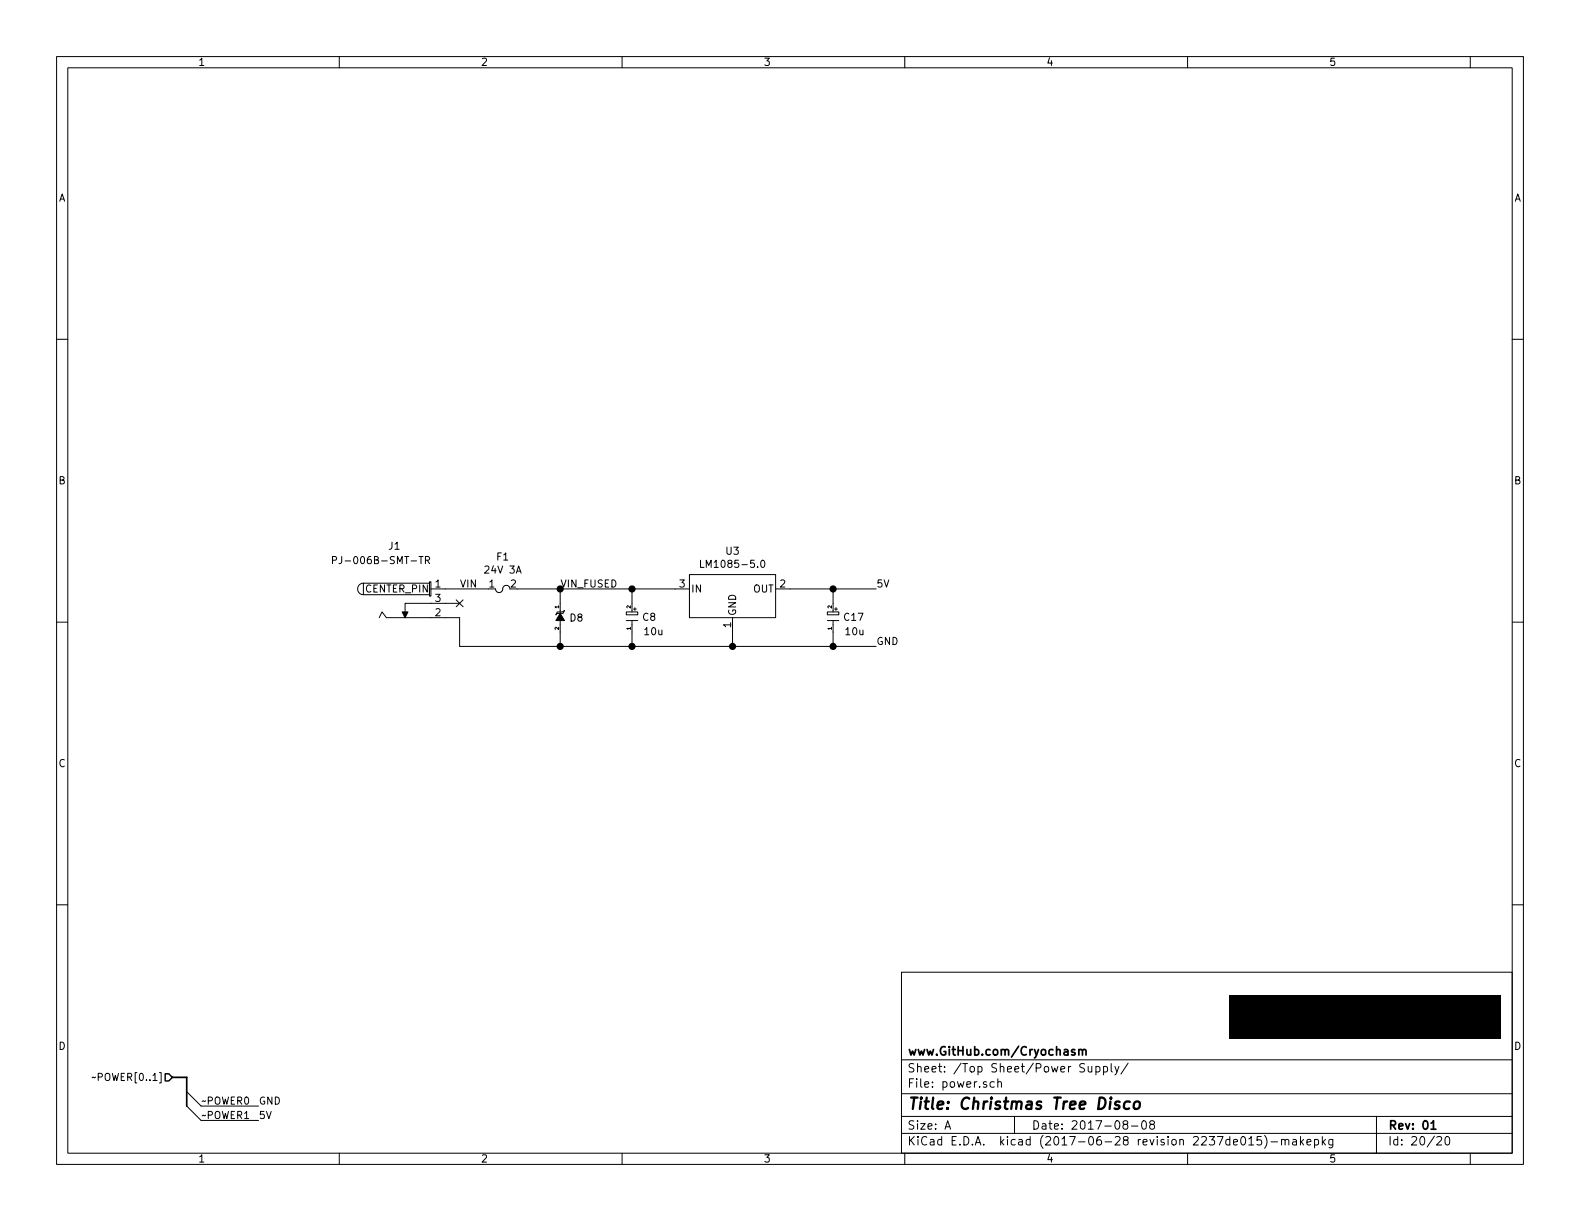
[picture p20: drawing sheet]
EESchema Schematic File Version 2
LIBS:local
LIBS:Christmas_Tree_Disco-cache
EELAYER 26 0
EELAYER END
$Descr A 11000 8500
encoding utf-8
Sheet 20 20
Title "Christmas Tree Disco"
Date "2017-08-08"
Rev "01"
Comp "www.GitHub.com/Cryochasm"
Comment1 ""
Comment2 ""
Comment3 ""
Comment4 ""
$EndDescr
$Comp
L LM1085-5.0 U3
U 1 1
P 5100 4100
F 0 "U3" H 5100 4365 50  0000 C CNN
F 1 "LM1085-5.0" H 5100 4274 50  0000 C CNN
F 2 "local:TO-263" H 5100 4900 50  0001 C CNN
F 3 "http://www.ti.com/lit/ds/symlink/lm1085.pdf" H 5100 4600 50  0001 C CNN
F 4 "Linear Voltage Regulator IC Positive Fixed Output 5V 3A DDPAK/TO-263-3" H 5100 4500 50  0001 C CNN "Description"
F 5 "LM1085ISX-5.0/NOPB" H 5100 4700 50  0001 C CNN "MPN"
F 6 "Yes" H 5100 4800 50  0001 C CNN "Included in BOM"
	1    5100 4100
	1    0    0    -1  
$EndComp
$Comp
L Capacitor-Pol C17
U 1 1
P 5800 4300
F 0 "C17" V 5800 4232 50  0000 R CNN
F 1 "10u" V 5700 4150 50  0000 C CNN
F 2 "local:SMD-POL-1206" H 5800 4300 60  0001 C CNN
F 3 "http://datasheets.avx.com/F93.pdf" H 5800 4300 60  0001 C CNN
F 4 "F931A106KAA" H 5800 4300 60  0001 C CNN "MPN"
F 5 "CAP TANT 10UF 10V 10% 1206" H 5800 4300 60  0001 C CNN "Description"
F 6 "Yes" H 5800 4300 60  0001 C CNN "Included in BOM"
	1    5800 4300
	0    -1   -1   0   
$EndComp
Wire Wire Line
	3600 4100 4700 4100
Wire Wire Line
	4400 4200 4400 4100
Connection ~ 4400 4100
Wire Wire Line
	4400 4400 4400 4500
Wire Wire Line
	5800 4500 5800 4400
Wire Wire Line
	5800 4200 5800 4100
Wire Wire Line
	5500 4100 6100 4100
Wire Wire Line
	5100 4500 5100 4400
Connection ~ 5100 4500
Connection ~ 5800 4500
Connection ~ 5800 4100
$Comp
L Fuse F1
U 1 1
P 3500 4100
F 0 "F1" H 3500 4325 50  0000 C CNN
F 1 "24V 3A" H 3500 4234 50  0000 C CNN
F 2 "local:SMD-2920" H 3500 4100 50  0001 C CNN
F 3 "http://www.bourns.com/docs/Product-Datasheets/mflsmf.pdf" H 3500 4100 50  0001 C CNN
F 4 "MF-LSMF300/24X-2" H 3500 4100 60  0001 C CNN "MPN"
F 5 "Polymeric PTC Resettable Fuse 24V Ih Surface Mount 2920 (7351 Metric), Concave" H 3500 4100 60  0001 C CNN "Description"
F 6 "Yes" H 3500 4100 60  0001 C CNN "Included in BOM"
	1    3500 4100
	1    0    0    -1  
$EndComp
$Comp
L PJ-006B-SMT J1
U 1 1
P 3100 4200
F 0 "J1" H 2700 4600 50  0000 L CNN
F 1 "PJ-006B-SMT-TR" H 2300 4500 50  0000 L CNN
F 2 "local:PJ-006B-SMT" H 3100 4575 50  0001 C CNN
F 3 "http://www.cui.com/product/resource/pj-006b-smt.pdf" H 3100 4350 50  0001 C CNN
F 4 "PJ-006B-SMT-TR" H 3100 4575 50  0001 C CNN "MPN"
F 5 "Power Barrel Connector Jack 2.50mm ID (0.098\"), 5.50mm OD (0.217\") Surface Mount" H 3100 4650 50  0001 C CNN "Description"
F 6 "Yes" H 3100 4725 50  0001 C CNN "Included in BOM"
	1    3100 4200
	1    0    0    -1  
$EndComp
Wire Wire Line
	3400 4100 3100 4100
Connection ~ 4400 4500
Wire Wire Line
	3200 4500 6100 4500
Text HLabel 1200 7500 0    50   Input ~ 0
~~POWER[0..1]
Wire Bus Line
	1200 7500 1300 7500
Wire Bus Line
	1300 7500 1300 7700
Entry Wire Line
	1300 7600 1400 7700
Entry Wire Line
	1300 7700 1400 7800
Wire Wire Line
	1400 7700 1800 7700
Wire Wire Line
	1400 7800 1800 7800
Text Label 1800 7800 0    50   ~ 0
5V
Text Label 1800 7700 0    50   ~ 0
GND
Text Label 1400 7700 0    50   ~ 0
~~POWER0
Text Label 1400 7800 0    50   ~ 0
~~POWER1
Text Label 6100 4100 0    50   ~ 0
5V
Text Label 6100 4500 0    50   ~ 0
GND
Text Label 3200 4100 0    50   ~ 0
VIN
$Comp
L TVS D8
U 1 1
P 3900 4300
F 0 "D8" V 3900 4361 50  0000 L CNN
F 1 "SMBJ22D-M3/H" H 3900 4460 50  0001 C CNN
F 2 "local:DO-214AA" H 3935 4300 60  0001 C CNN
F 3 "http://www.vishay.com/docs/87606/87606.pdf" H 3935 4300 60  0001 C CNN
F 4 "SMBJ22D-M3/H" H 3900 4600 50  0001 C CNN "MPN"
F 5 "TVS DIODE 22VWM 35.1VC DO214AA" H 3900 4675 50  0001 C CNN "Description"
F 6 "Yes" H 3900 4375 50  0001 C CNN "Included in BOM"
	1    3900 4300
	0    1    1    0   
$EndComp
Wire Wire Line
	3900 4200 3900 4100
Connection ~ 3900 4100
Wire Wire Line
	3900 4400 3900 4500
Connection ~ 3900 4500
Wire Wire Line
	3100 4300 3200 4300
Wire Wire Line
	3200 4300 3200 4500
Wire Wire Line
	3100 4200 3200 4200
NoConn ~ 3200 4200
Text Label 3900 4100 0    50   ~ 0
VIN_FUSED
$Comp
L Capacitor-Pol C8
U 1 1
P 4400 4300
F 0 "C8" V 4400 4232 50  0000 R CNN
F 1 "10u" V 4300 4150 50  0000 C CNN
F 2 "local:SMD-POL-1206" H 4400 4300 60  0001 C CNN
F 3 "http://datasheets.avx.com/F93.pdf" H 4400 4300 60  0001 C CNN
F 4 "F931A106KAA" H 4400 4300 60  0001 C CNN "MPN"
F 5 "CAP TANT 10UF 10V 10% 1206" H 4400 4300 60  0001 C CNN "Description"
F 6 "Yes" H 4400 4300 60  0001 C CNN "Included in BOM"
	1    4400 4300
	0    -1   -1   0   
$EndComp
$EndSCHEMATC
